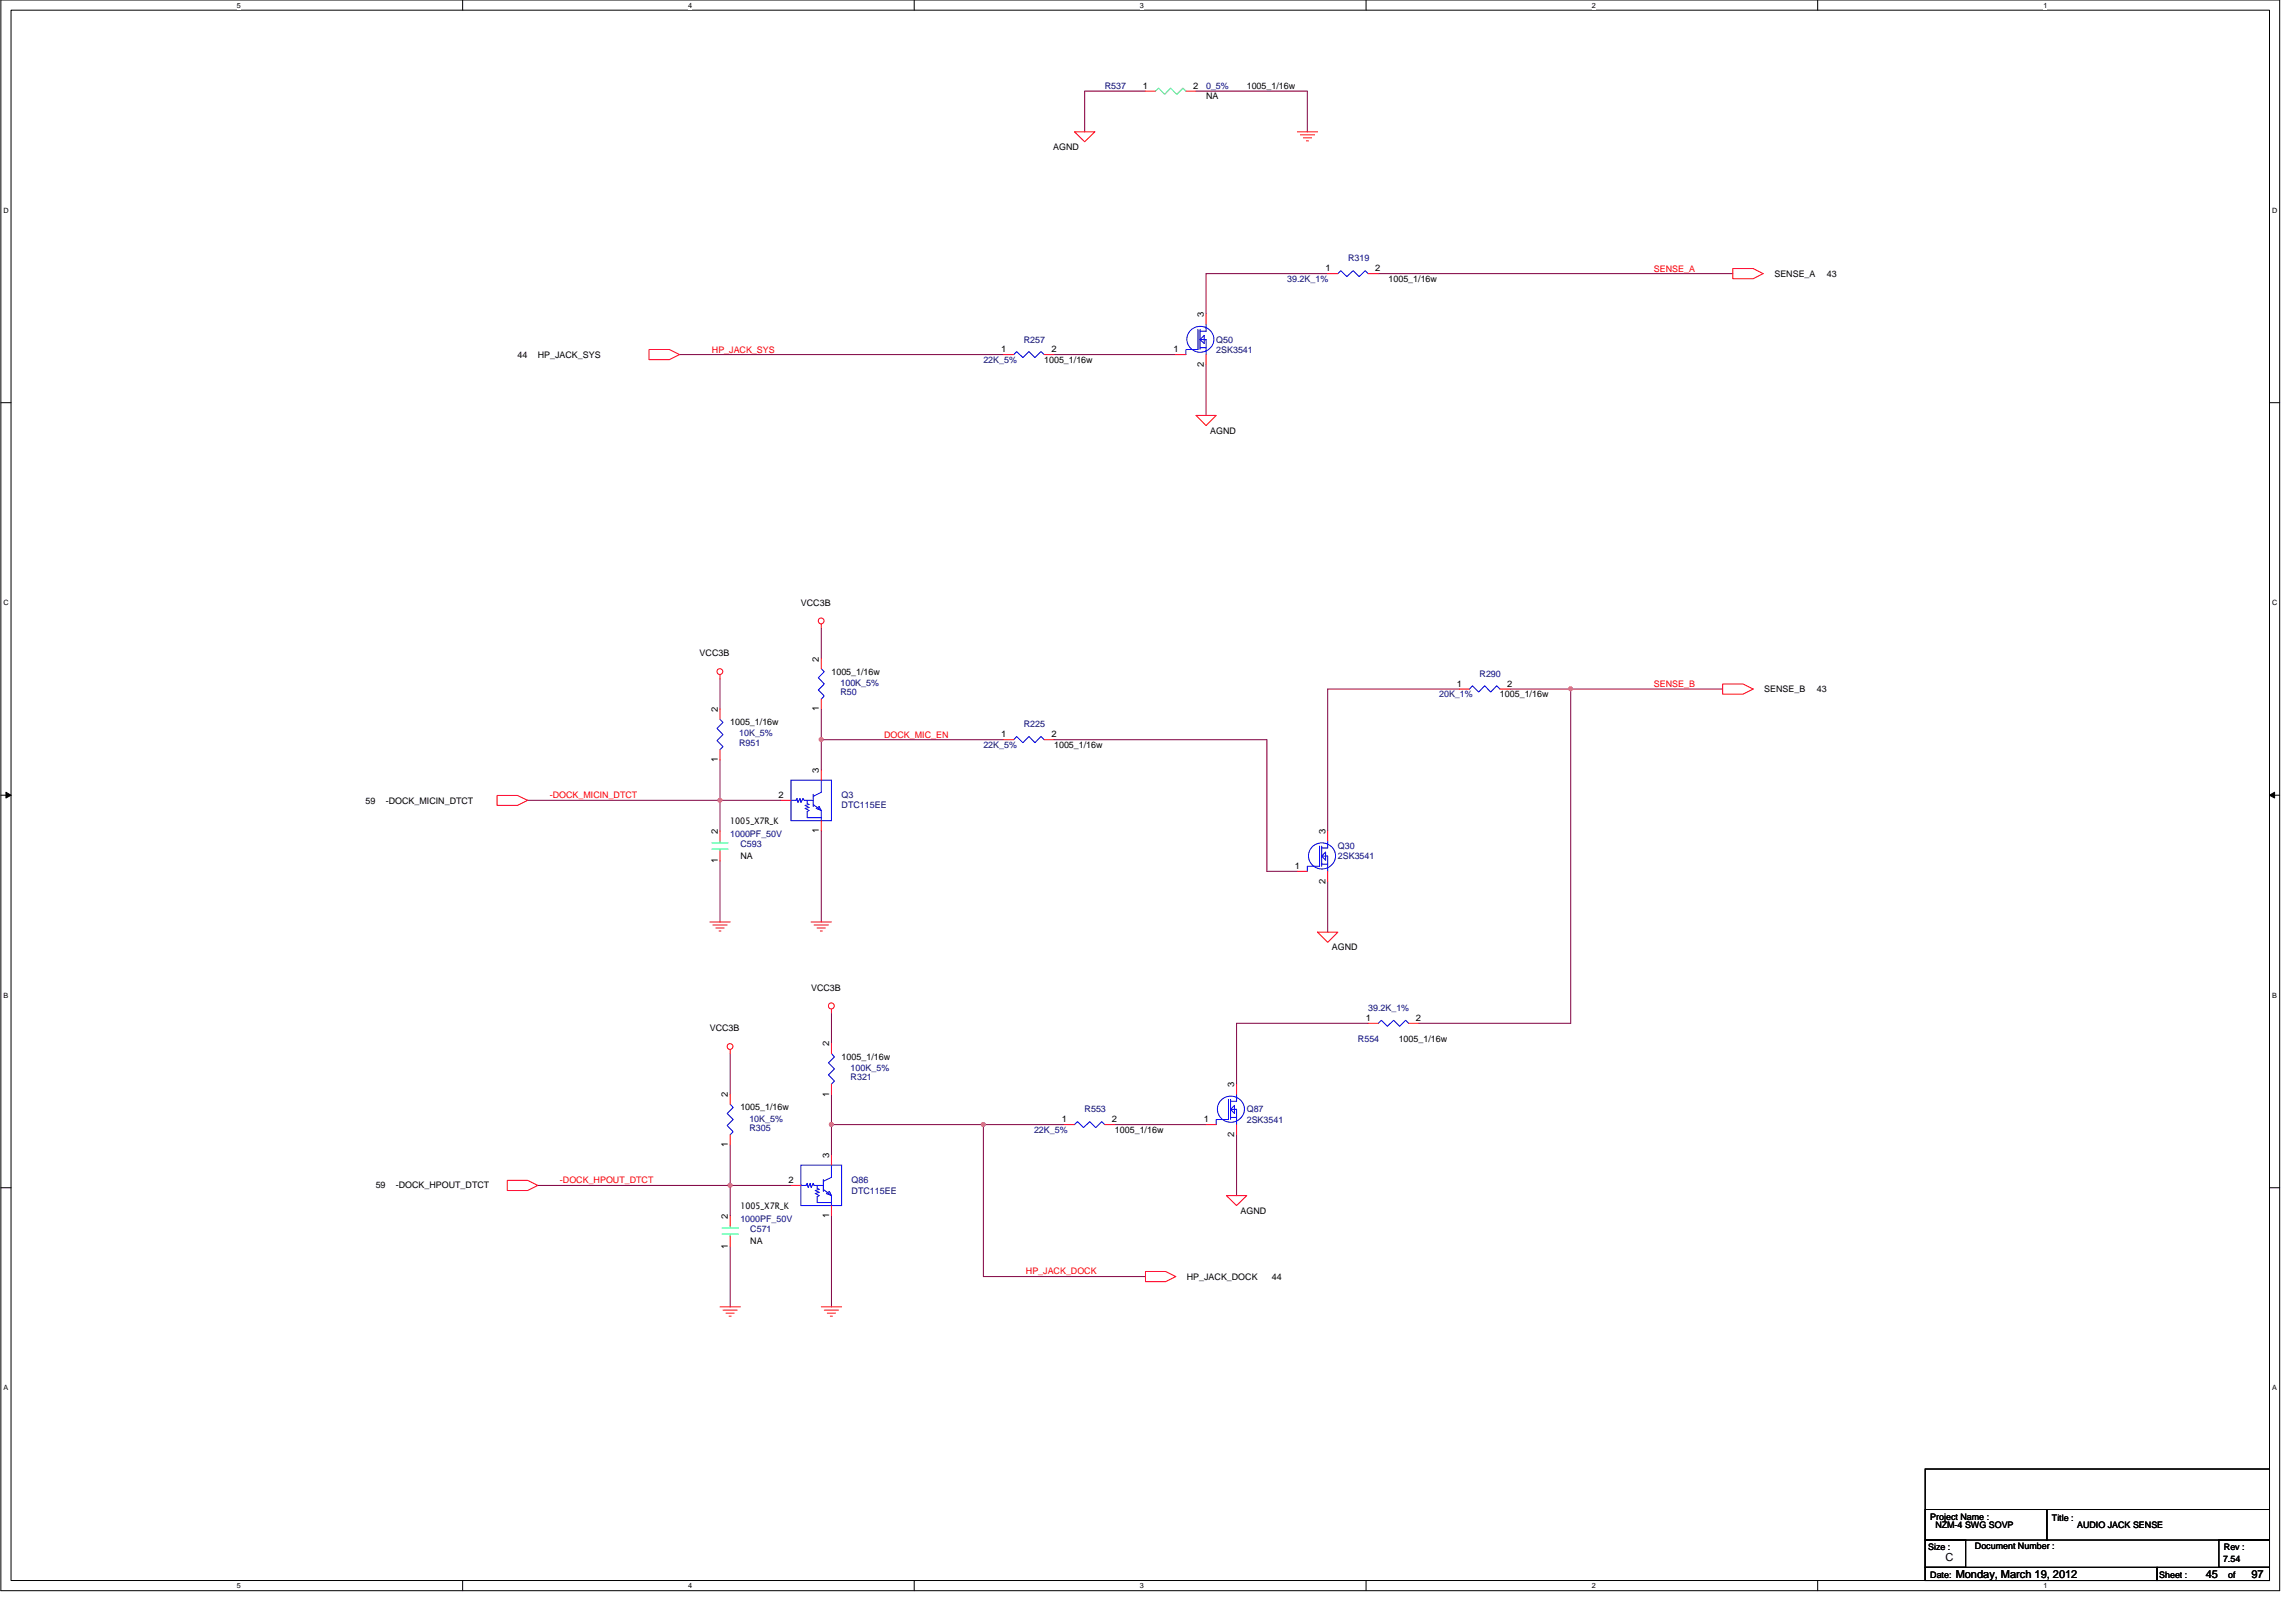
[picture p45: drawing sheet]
<svg xmlns="http://www.w3.org/2000/svg" width="420mm" height="297mm" viewBox="0 0 420 297" stroke-linecap="round" stroke-linejoin="round" font-family="sans-serif">
<defs><g id="words">
<g font-size="2">
<text x="356.2" y="285.6">C</text>
<text x="358" y="288.8">Monday, March 19, 2012</text>
<text x="403.8" y="288.8">45</text>
<text x="412.2" y="288.8">97</text>
</g>
<g font-size="1.7" fill="#000080">
<text x="202.3" y="16.3">R537</text>
<text x="220.8" y="16.3">0_5%</text>
<text x="246.8" y="47.8">R319</text>
<text x="235.7" y="51.6">39.2K_1%</text>
<text x="187.4" y="62.7">R257</text>
<text x="222.7" y="62.7">Q50</text>
<text x="222.7" y="64.5">2SK3541</text>
<text x="180" y="66.4">22K_5%</text>
<text x="153.9" y="125.5">100K_5%</text>
<text x="270.9" y="123.9">R290</text>
<text x="153.9" y="127.2">R50</text>
<text x="263.5" y="127.6">20K_1%</text>
<text x="135.3" y="136.5">R951</text>
<text x="135.3" y="134.8">10K_5%</text>
<text x="180" y="136.9">22K_5%</text>
<text x="187.4" y="133.1">R225</text>
<text x="154.1" y="146.1">Q3</text>
<text x="154.1" y="148">DTC115EE</text>
<text x="133.7" y="153.2">1000PF_50V</text>
<text x="135.5" y="155">C593</text>
<text x="244.9" y="155.4">Q30</text>
<text x="244.9" y="157.2">2SK3541</text>
<text x="250.5" y="185">39.2K_1%</text>
<text x="248.6" y="190.6">R554</text>
<text x="155.7" y="197.7">R321</text>
<text x="155.7" y="196">100K_5%</text>
<text x="198.6" y="203.6">R553</text>
<text x="228.3" y="203.6">Q87</text>
<text x="137.2" y="206.9">R305</text>
<text x="137.2" y="205.3">10K_5%</text>
<text x="189.3" y="207.3">22K_5%</text>
<text x="228.3" y="205.4">2SK3541</text>
<text x="155.9" y="216.6">Q86</text>
<text x="155.9" y="218.4">DTC115EE</text>
<text x="135.5" y="223.6">1000PF_50V</text>
<text x="137.4" y="225.5">C571</text>
</g>
<g font-size="1.7">
<text x="209.2" y="16.3">1</text>
<text x="218.4" y="16.3">2</text>
<text x="228.3" y="16.3">1005_1/16w</text>
<text x="220.8" y="18.2">NA</text>
<text x="192.8" y="27.4">AGND</text>
<text x="242.6" y="49.7">1</text>
<text x="251.8" y="49.7">2</text>
<text x="254.2" y="51.6">1005_1/16w</text>
<text x="324.9" y="50.6">SENSE_A</text>
<text x="334.5" y="50.6">43</text>
<text x="220.4" y="58" transform="rotate(-90 220.4 58)">3</text>
<text x="94.7" y="65.4">44</text>
<text x="98.5" y="65.4">HP_JACK_SYS</text>
<text x="183.3" y="64.5">1</text>
<text x="192.5" y="64.5">2</text>
<text x="214.8" y="64.5">1</text>
<text x="191.2" y="66.4">1005_1/16w</text>
<text x="220.4" y="67.2" transform="rotate(-90 220.4 67.2)">2</text>
<text x="221.6" y="79.4">AGND</text>
<text x="146.6" y="110.9">VCC3B</text>
<text x="128.1" y="120.1">VCC3B</text>
<text x="149.9" y="121.1" transform="rotate(-90 149.9 121.1)">2</text>
<text x="152.2" y="123.5">1005_1/16w</text>
<text x="266.7" y="125.7">1</text>
<text x="275.9" y="125.7">2</text>
<text x="131.4" y="130.3" transform="rotate(-90 131.4 130.3)">2</text>
<text x="149.9" y="130.2" transform="rotate(-90 149.9 130.2)">1</text>
<text x="274.6" y="127.6">1005_1/16w</text>
<text x="323" y="126.7">SENSE_B</text>
<text x="332.6" y="126.7">43</text>
<text x="133.7" y="132.8">1005_1/16w</text>
<text x="183.3" y="135">1</text>
<text x="192.5" y="135">2</text>
<text x="193" y="136.9">1005_1/16w</text>
<text x="131.4" y="139.5" transform="rotate(-90 131.4 139.5)">1</text>
<text x="149.9" y="141.5" transform="rotate(-90 149.9 141.5)">3</text>
<text x="66.9" y="147.1">59</text>
<text x="70.6" y="147.1">-DOCK_MICIN_DTCT</text>
<text x="142.5" y="146">2</text>
<text x="131.4" y="152.6" transform="rotate(-90 131.4 152.6)">2</text>
<text x="133.7" y="150.7">1005_X7R_K</text>
<text x="149.9" y="152.5" transform="rotate(-90 149.9 152.5)">1</text>
<text x="242.6" y="152.6" transform="rotate(-90 242.6 152.6)">3</text>
<text x="131.4" y="158" transform="rotate(-90 131.4 158)">1</text>
<text x="135.5" y="157.2">NA</text>
<text x="237.1" y="159">1</text>
<text x="242.6" y="161.8" transform="rotate(-90 242.6 161.8)">2</text>
<text x="243.8" y="173.9">AGND</text>
<text x="148.5" y="181.4">VCC3B</text>
<text x="130" y="188.8">VCC3B</text>
<text x="151.8" y="191.5" transform="rotate(-90 151.8 191.5)">2</text>
<text x="250.1" y="186.9">1</text>
<text x="256.1" y="190.6">1005_1/16w</text>
<text x="259.2" y="186.9">2</text>
<text x="154.1" y="194">1005_1/16w</text>
<text x="133.3" y="200.8" transform="rotate(-90 133.3 200.8)">2</text>
<text x="135.5" y="203.2">1005_1/16w</text>
<text x="151.8" y="200.7" transform="rotate(-90 151.8 200.7)">1</text>
<text x="226" y="199" transform="rotate(-90 226 199)">3</text>
<text x="133.3" y="210" transform="rotate(-90 133.3 210)">1</text>
<text x="194.4" y="205.4">1</text>
<text x="203.6" y="205.4">2</text>
<text x="204.1" y="207.3">1005_1/16w</text>
<text x="220.4" y="205.4">1</text>
<text x="226" y="208.1" transform="rotate(-90 226 208.1)">2</text>
<text x="151.8" y="211.9" transform="rotate(-90 151.8 211.9)">3</text>
<text x="68.8" y="217.5">59</text>
<text x="72.5" y="217.5">-DOCK_HPOUT_DTCT</text>
<text x="135.5" y="221.2">1005_X7R_K</text>
<text x="144.3" y="216.5">2</text>
<text x="133.3" y="223.1" transform="rotate(-90 133.3 223.1)">2</text>
<text x="137.4" y="227.7">NA</text>
<text x="151.8" y="222.9" transform="rotate(-90 151.8 222.9)">1</text>
<text x="227.1" y="222.1">AGND</text>
<text x="133.3" y="228.5" transform="rotate(-90 133.3 228.5)">1</text>
<text x="217.3" y="234.2">HP_JACK_DOCK</text>
<text x="232.9" y="234.2">44</text>
<text x="353.4" y="278.1">Project Name :</text>
<text x="354.3" y="279.6">NZM-4 SWG SOVP</text>
<text x="375.7" y="278.3">Title :</text>
<text x="380.3" y="279.6">AUDIO JACK SENSE</text>
<text x="353" y="283.7">Size :</text>
<text x="361.6" y="283.5">Document Number :</text>
<text x="407" y="285.9">7.54</text>
<text x="407.1" y="283.7">Rev :</text>
<text x="353.4" y="288.7">Date:</text>
<text x="395.3" y="288.7">Sheet :</text>
<text x="407.9" y="288.7">of</text>
</g>
<g font-size="1.7" fill="#f00">
<text x="302.8" y="49.7">SENSE_A</text>
<text x="130.3" y="64.5">HP_JACK_SYS</text>
<text x="302.8" y="125.7">SENSE_B</text>
<text x="161.9" y="135">DOCK_MIC_EN</text>
<text x="100.7" y="146.1">-DOCK_MICIN_DTCT</text>
<text x="102.5" y="216.6">-DOCK_HPOUT_DTCT</text>
<text x="187.8" y="233.3">HP_JACK_DOCK</text>
</g>
<g font-size="1.3">
<text x="43.3" y="1.4">5</text>
<text x="126" y="1.4">4</text>
<text x="208.7" y="1.4">3</text>
<text x="291.4" y="1.4">2</text>
<text x="374.1" y="1.4">1</text>
<text x=".6" y="38.9">D</text>
<text x="416" y="38.9">D</text>
<text x=".6" y="110.8">C</text>
<text x="416" y="110.8">C</text>
<text x=".6" y="182.6">B</text>
<text x="416" y="182.6">B</text>
<text x=".6" y="254.5">A</text>
<text x="416" y="254.5">A</text>
<text x="43.3" y="290.7">5</text>
<text x="126" y="290.7">4</text>
<text x="208.7" y="290.7">3</text>
<text x="291.4" y="290.7">2</text>
<text x="374.1" y="290.7">1</text>
</g>
</g></defs>
<path d="M.2 0h417.2v291.1h-417.2zM2 1.9h413.5v287.4h-413.5z" fill="none" stroke="#000" stroke-width=".18"/>
<g fill="#fff">
<path d="M43.3 .2h.8v1.5h-.8z"/>
<path d="M43.3 289.5h.8v1.5h-.8z"/>
</g>
<path d="M84.7 0v1.9M84.7 289.3v1.8" fill="none" stroke="#000" stroke-width=".18"/>
<g fill="#fff">
<path d="M126 .2h.7v1.5h-.7z"/>
<path d="M126 289.5h.7v1.5h-.7z"/>
</g>
<path d="M167.4 0v1.9M167.4 289.3v1.8" fill="none" stroke="#000" stroke-width=".18"/>
<g fill="#fff">
<path d="M208.7 .2h.7v1.5h-.7z"/>
<path d="M208.7 289.5h.7v1.5h-.7z"/>
</g>
<path d="M250.1 0v1.9M250.1 289.3v1.8" fill="none" stroke="#000" stroke-width=".18"/>
<g fill="#fff">
<path d="M291.4 .2h.7v1.5h-.7z"/>
<path d="M291.4 289.5h.7v1.5h-.7z"/>
</g>
<path d="M332.8 0v1.9M332.8 289.3v1.8" fill="none" stroke="#000" stroke-width=".18"/>
<g fill="#fff">
<path d="M374.1 .2h.7v1.5h-.7z"/>
<path d="M374.1 289.5h.7v1.5h-.7z"/>
<path d="M.6 37.8h1v1.4h-1z"/>
<path d="M416 37.8h.9v1.4h-.9z"/>
<path d="M.6 109.6h1v1.5h-1z"/>
<path d="M416 109.6h.9v1.5h-.9z"/>
</g>
<path d="M.2 73.7h1.8M415.5 73.7h1.9" fill="none" stroke="#000" stroke-width=".18"/>
<g fill="#fff">
<path d="M.6 181.4h.9v1.5h-.9z"/>
<path d="M416 181.4h.8v1.5h-.8z"/>
</g>
<path d="M.2 145.5h1.8M415.5 145.5h1.9" fill="none" stroke="#000" stroke-width=".18"/>
<path d="M1.1 145l.9 .5-.9 .5zM415.5 145.5l.9-.5v1z" fill="#000" stroke="#000" stroke-width=".18"/>
<g fill="#fff">
<path d="M.6 253.3h.8v1.5h-.8z"/>
<path d="M416 253.3h.8v1.5h-.8z"/>
</g>
<path d="M.2 217.4h1.8M415.5 217.4h1.9M352.5 276.3h22.2v5.6h-22.2zM352.5 268.9h63v20.4h-63zM374.7 276.3h40.8v5.6h-40.8zM352.5 281.9h7.4v5h-7.4zM352.5 286.9h42.4v2.4h-42.4zM394.9 286.9h20.6v2.4h-20.6zM406.2 281.9h9.3v5h-9.3z" fill="none" stroke="#000" stroke-width=".18"/>
<g fill="none" stroke="#800040" stroke-width=".18">
<path d="M209.7 16.7h-11.1v7.4M219 16.7h20.3v7.4M243.1 50.1h-22.3v7.4M252.3 50.1h64.9M124.4 64.9h59.3M193 64.9h22.3M220.8 66.8v9.2M150.4 115v5.5M131.8 139.1v7.4M131.8 124.2v5.6M150.4 135.4h33.3M150.4 135.4v5.5"/>
<path d="M150.4 129.8v5.6M193 135.4h38.9v24.1h5.6M267.2 126.1h-24.1v26M276.4 126.1h11.2M287.6 126.1v61.2h-27.9M287.6 126.1h27.8M96.6 146.5h35.2M131.8 146.5h11.1M131.8 157.6v11.1M131.8 146.5v5.6M150.4 152.1v16.6M243.1 161.3v9.3"/>
<path d="M133.7 192.8v7.5M152.2 185.4v5.6M250.5 187.3h-24.1v11.1M98.5 217h35.2M133.7 217h11.1M133.7 209.5v7.5M133.7 217v5.5M152.2 205.8v5.6M152.2 200.3v5.5M152.2 205.8h27.8v27.8h29.7M180 205.8h14.8M204.1 205.8h16.7"/>
<path d="M226.4 207.7v11.1M133.7 228.1v11.1M152.2 222.5v16.7"/>
</g>
<g fill="#f0f" stroke="#f0f" stroke-width=".18">
<circle cx="131.8" cy="146.5" r=".36"/>
<circle cx="150.3" cy="135.3" r=".36"/>
<circle cx="133.6" cy="216.9" r=".37"/>
<circle cx="180" cy="205.8" r=".37"/>
<circle cx="287.5" cy="126.1" r=".36"/>
<circle cx="152.2" cy="205.8" r=".37"/>
</g>
<g fill="none" stroke="#f00" stroke-width=".18">
<path d="M209.7 16.7h1.8M217.1 16.7h1.9M196.7 24.1h3.7l-1.8 1.9zM237.5 24.1h3.7M238.1 24.7h2.6M238.6 25.2h1.5M239.2 25.8h.4M220.8 57.5v1.9M243.1 50.1h1.8M250.5 50.1h1.8M317.2 49.1h3.8l1.8 1-1.8 .9h-3.8zM118.8 64h3.7l1.9 .9-1.9 .9h-3.7z"/>
<path d="M183.7 64.9h1.9M191.2 64.9h1.8M215.3 64.9h1.8M219 76h3.7l-1.9 1.9zM220.8 64.9v1.9M150.4 114.2v.8M131.8 123.5v.7M131.8 137.2v1.9M131.8 129.8v1.9M150.4 127.9v1.9M150.4 120.5v1.9M183.7 135.4h1.9"/>
<path d="M191.2 135.4h1.8M267.2 126.1h1.8M274.6 126.1h1.8M315.4 125.2h3.7l1.9 .9-1.9 .9h-3.7zM91 145.6h3.7l1.9 .9-1.9 .9h-3.7zM131.8 155.7v1.9M131.8 152.1v1.8M142.9 146.5h1.9M150.4 150.2v1.9M150.4 140.9v1.9M237.5 159.5h1.8M243.1 152.1v1.8"/>
<path d="M243.1 159.5v1.8M130 168.7h3.7M130.5 169.3h2.6M131.1 169.8h1.5M131.6 170.4h.4M148.5 168.7h3.7M149 169.3h2.7M149.6 169.8h1.5M150.2 170.4h.3M241.2 170.6h3.7l-1.8 1.9zM133.7 192.1v.7M152.2 184.7v.7"/>
<path d="M152.2 198.4v1.9M152.2 191v1.8M226.4 198.4v1.9M250.5 187.3h1.8M257.9 187.3h1.8M92.9 216h3.7l1.9 1-1.9 .9h-3.7zM133.7 207.7v1.8M133.7 200.3v1.8M144.8 217h1.8M152.2 211.4v1.8M194.8 205.8h1.9M202.3 205.8h1.8"/>
<path d="M220.8 205.8h1.9M224.5 218.8h3.8l-1.9 1.8zM226.4 205.8v1.9M131.8 239.2h3.7M132.4 239.8h2.5M133.7 226.2v1.9M133.7 222.5v1.9M150.4 239.2h3.7M150.9 239.8h2.6M152.2 220.6v1.9M209.7 232.7h3.7l1.9 .9-1.9 1h-3.7zM132.9 240.3h1.5"/>
<path d="M133.5 240.9h.3M151.5 240.3h1.4M152 240.9h.4"/>
<circle cx="150.3" cy="113.6" r=".54"/>
<circle cx="131.8" cy="122.9" r=".54"/>
<circle cx="133.6" cy="191.5" r=".54"/>
<circle cx="152.2" cy="184.1" r=".55"/>
</g>
<g fill="none" stroke="#00f" stroke-width=".18">
<path d="M220.8 59.4v1.2h-1.1M244.9 50.1l.6-.6 1.1 1.1 1.1-1.1 1.1 1.1 1.1-1.1 .6 .6M185.6 64.9l.5-.6 1.2 1.1 1.1-1.1 1.1 1.1 1.1-1.1 .6 .6M217.8 60.6a2.41 2.41 0 0 1 4 .1 2.41 2.41 0 0 1-1.5 3.7 2.39 2.39 0 0 1-2.6-1 2.39 2.39 0 0 1 .1-2.8zM219.3 60.3v3.7h-2.2v.9M219.7 60.3v3.7M219.7 63.6h1.1M219.7 62.1h1.1v2.8M219.7 62.1l.8-.7v1.5zM131.8 131.7l.6 .5-1.1 1.1 1.1 1.2-1.1 1.1 1.1 1.1-.6 .5M150.4 122.4l.5 .5-1.1 1.1 1.1 1.2-1.1 1.1 1.1 1.1-.5 .5M185.6 135.4l.5-.6 1.2 1.1 1.1-1.1 1.1 1.1 1.1-1.1 .6 .6"/>
<path d="M269 126.1l.6-.6 1.1 1.2 1.1-1.2 1.1 1.2 1.1-1.2 .6 .6M144.8 146.5h.9l.2-.4 .2 .8 .4-.8 .1 .8 .4-.8 .2 .4h1.7M144.8 142.8h7.4v7.4h-7.4zM147.8 146.5v.6l.3 .1-.7 .2 .7 .4-.7 .2 .7 .3-.3 .2v1.1h2.6M148.9 145.4v2.2M148.9 147.2l1.5 1.1M149.4 148l.6-.4 .4 .7zM150.4 142.8v2.2l-1.5 .8M150.4 148.3v1.9M241.6 154.9v3.6h-2.3v1M242 154.9v3.6M242 158.2h1.1"/>
<path d="M242 156.7h1.1v2.8M242 156.7l.7-.7v1.4zM243.1 153.9v1.3h-1.1M152.2 192.8l.6 .6-1.1 1.1 1.1 1.1-1.1 1.1 1.1 1.2-.6 .5M252.3 187.3l.6-.6 1.1 1.1 1.1-1.1 1.1 1.1 1.1-1.1 .6 .6M133.7 202.1l.5 .6-1.1 1.1 1.1 1.1-1.1 1.1 1.1 1.1-.5 .6M146.6 217h1l.2-.4 .1 .7 .4-.7 .2 .7 .4-.7 .1 .4h1.7M146.6 213.2h7.5v7.4h-7.5zM149.6 217v.5l.4 .2-.7 .2 .7 .3-.7 .2 .7 .4-.4 .2v1.1h2.6M150.7 215.9v2.2M150.7 217.7l1.5 1.1M151.3 218.4l.5-.3 .4 .7z"/>
<path d="M152.2 213.2v2.3l-1.5 .7M152.2 218.8v1.8M196.7 205.8l.6-.5 1.1 1.1 1.1-1.1 1.1 1.1 1.1-1.1 .6 .5M224.9 201.2v3.7h-2.2v.9M225.3 201.2v3.7M225.3 204.5h1.1M225.3 203h1.1v2.8M225.3 203l.7-.7v1.5zM226.4 200.3v1.2h-1.1"/>
<circle cx="242.1" cy="156.7" r="2.44"/>
<circle cx="225.4" cy="203" r="2.44"/>
</g>
<path d="M211.5 16.7l.6-.6 1.1 1.2 1.1-1.2 1.1 1.2 1.2-1.2 .5 .6M130.3 154.3h3M130.3 155.4h3M131.8 155.4v.3M131.8 153.9v.4M132.2 224.7h3M132.2 225.8h3M133.7 225.8v.4M133.7 224.4v.3" fill="none" stroke="#00ff80" stroke-width=".18"/>
<use href="#words"/>
</svg>
